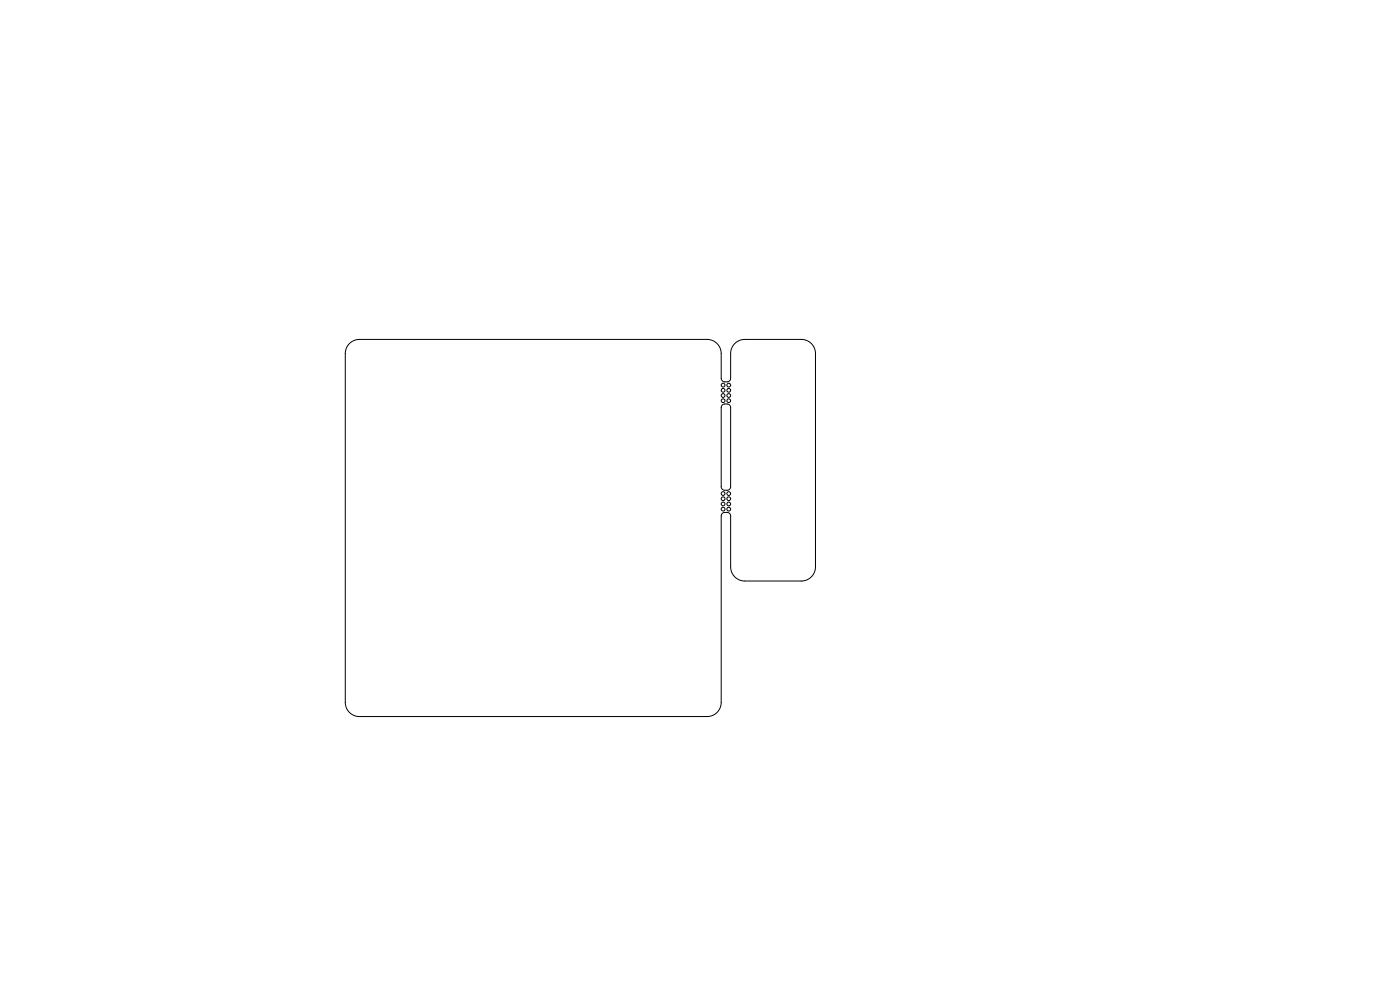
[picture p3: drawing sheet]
<svg xmlns="http://www.w3.org/2000/svg" width="297mm" height="210mm" viewBox="0 0 297 210" stroke-linecap="round" stroke-linejoin="round" font-family="sans-serif">
<g fill="none" stroke="#000" stroke-width=".21">
<path d="M74.1 72.9a3 3 0 0 1 2.1-.9h73.8a3 3 0 0 1 3 3v5.3a.75 .75 0 0 0 .7 .7h.5a.75 .75 0 0 0 .8-.7v-5.3a3 3 0 0 1 3-3h12a3 3 0 0 1 3 3v45.2a3 3 0 0 1-3 3.1l-12-.1a3 3 0 0 1-3-2.9v-10.8a.75 .75 0 0 0-.7-.8h-.5a.75 .75 0 0 0-.8 .8v39.5a3 3 0 0 1-3 3h-73.7a3 3 0 0 1-3-3v-74a3 3 0 0 1 .8-2.1zM153.2 85.9l.4-.2h.6a.75 .75 0 0 1 .8 .8v16.7a.75 .75 0 0 1-.7 .8h-.5a.75 .75 0 0 1-.8-.8v-16.8z"/>
<circle cx="153.4" cy="81.7" r=".4"/>
<circle cx="153.4" cy="85" r=".4"/>
<circle cx="153.4" cy="83.9" r=".4"/>
<circle cx="153.4" cy="82.8" r=".4"/>
<circle cx="154.6" cy="81.7" r=".4"/>
<circle cx="154.6" cy="85" r=".4"/>
<circle cx="154.6" cy="83.9" r=".4"/>
<circle cx="154.6" cy="82.8" r=".4"/>
<circle cx="153.4" cy="105.8" r=".4"/>
<circle cx="153.4" cy="104.7" r=".4"/>
<circle cx="153.4" cy="108" r=".4"/>
<circle cx="153.4" cy="106.9" r=".4"/>
<circle cx="154.6" cy="105.8" r=".4"/>
<circle cx="154.6" cy="104.7" r=".4"/>
<circle cx="154.6" cy="106.9" r=".4"/>
<circle cx="154.6" cy="108" r=".4"/>
</g>
</svg>
